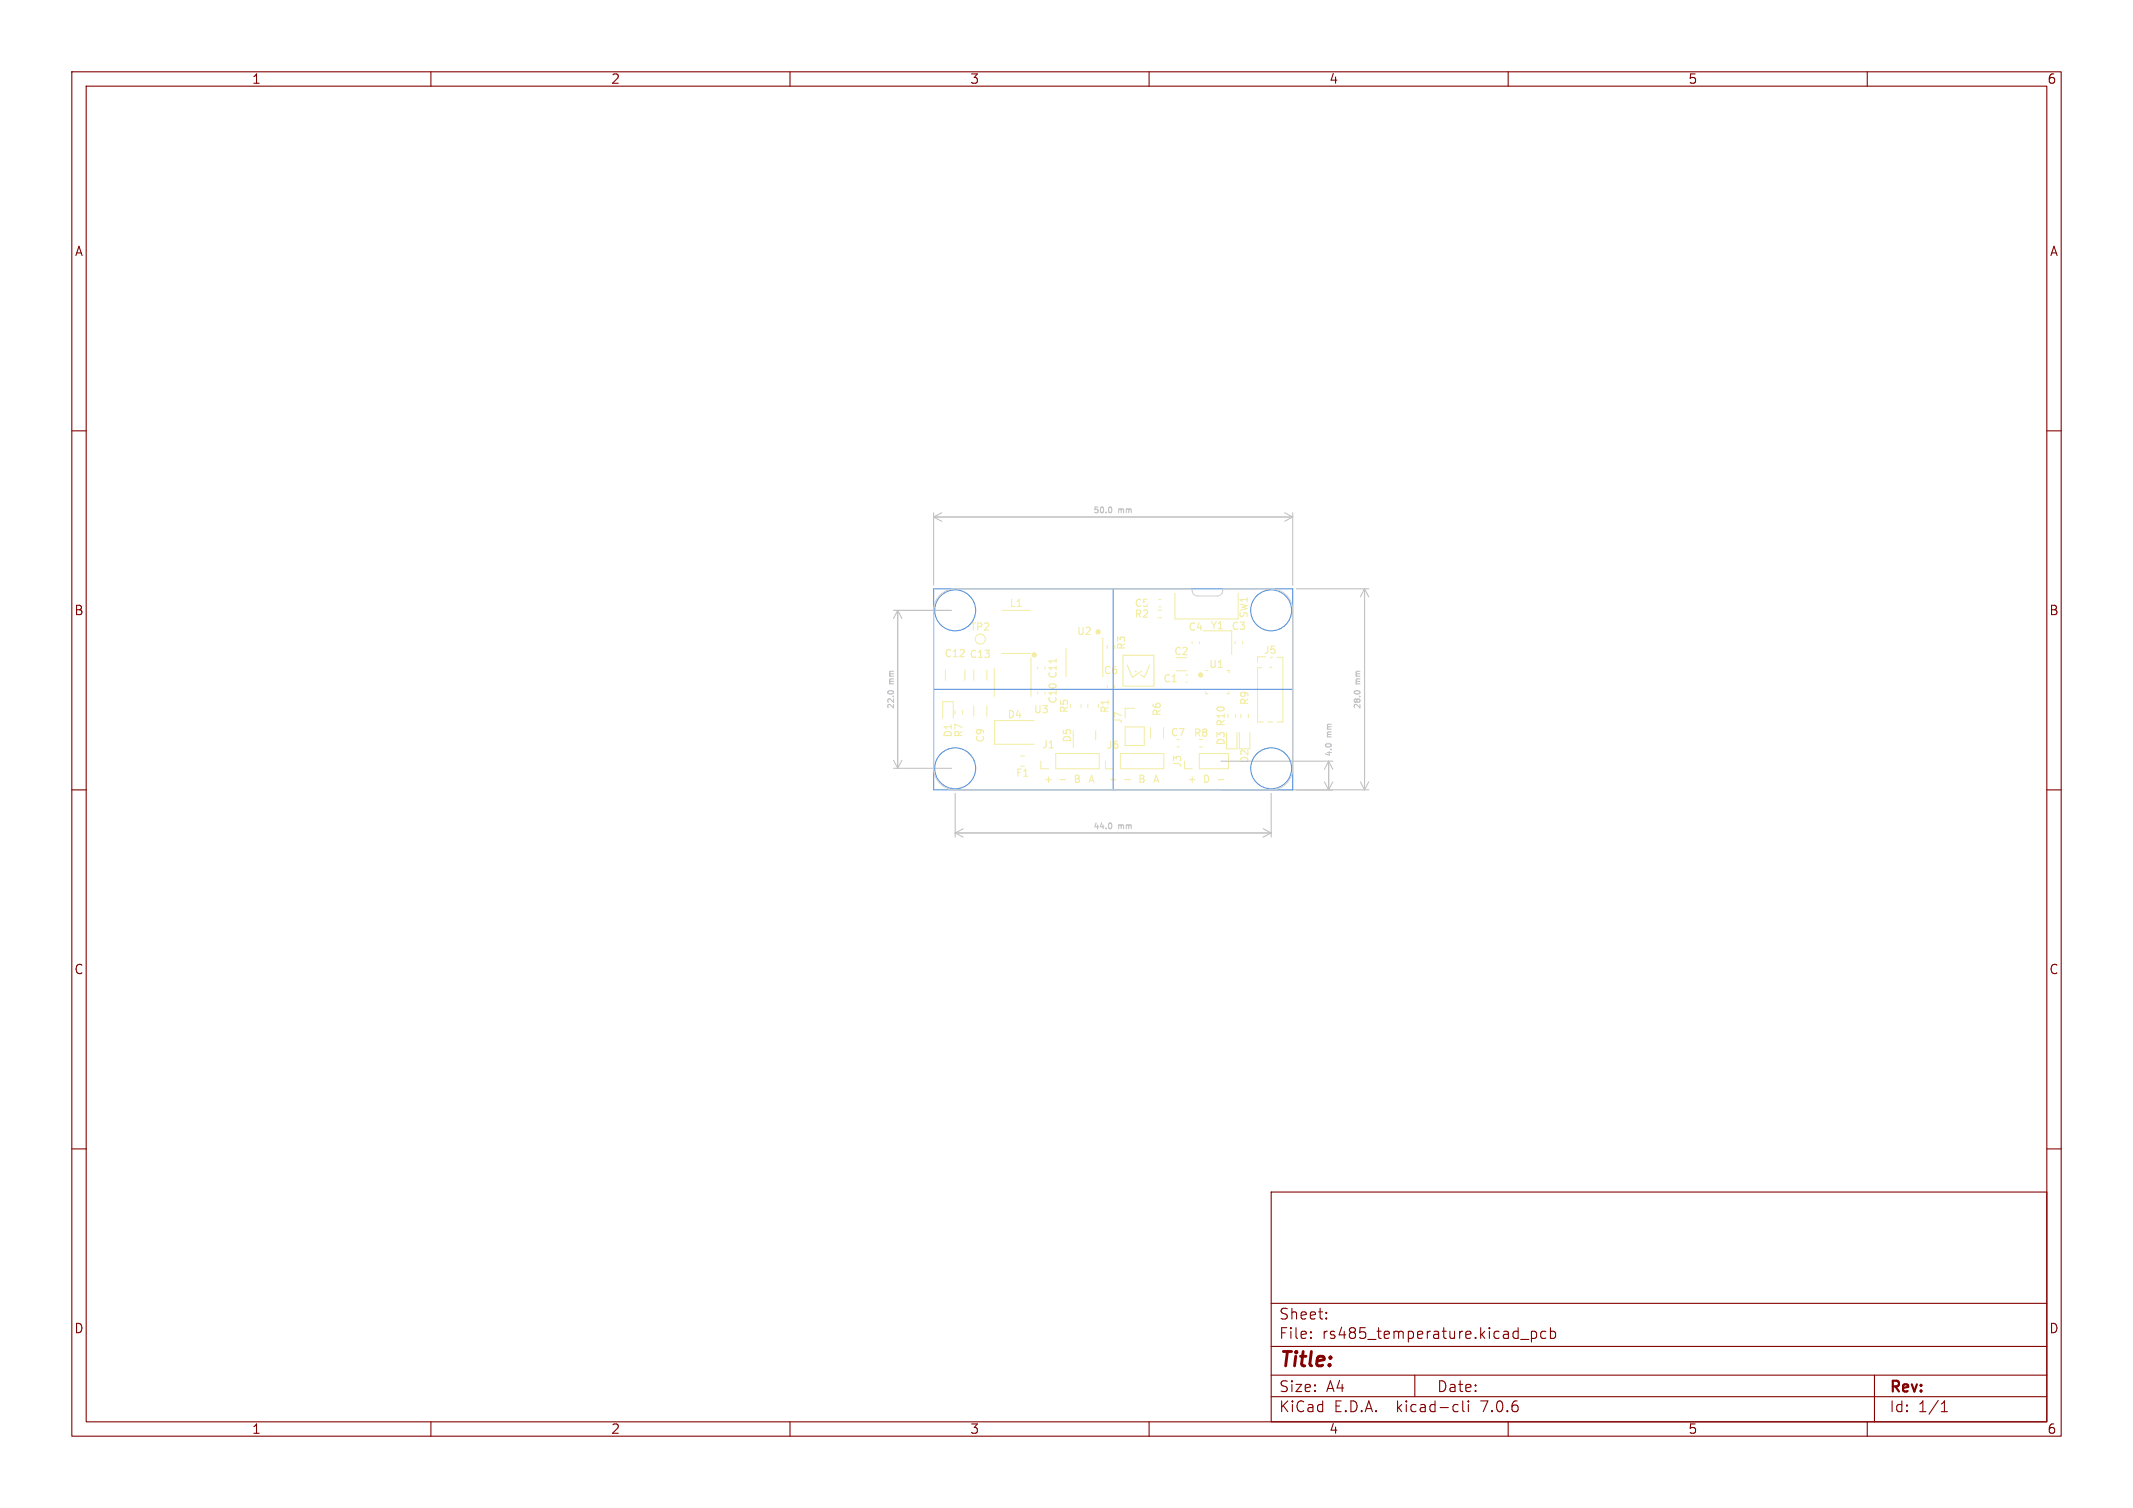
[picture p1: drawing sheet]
<svg xmlns="http://www.w3.org/2000/svg" width="297mm" height="210mm" viewBox="0 0 297 210" stroke-linecap="round" stroke-linejoin="round" font-family="sans-serif">
<defs><g id="words">
<text font-size="2.8" fill="#840000" x="178" y="190.9">Title:</text>
<g font-size="2.1" fill="#840000">
<text x="178" y="184">Sheet:</text>
<text x="178" y="186.7">File:</text>
<text x="184.1" y="186.7">rs485_temperature.kicad_pcb</text>
<text x="178" y="196.9">KiCad</text>
<text x="178" y="194.1">Size:</text>
<text x="184.7" y="194.1">A4</text>
<text x="185.7" y="196.9">E.D.A.</text>
<text x="194.6" y="196.9">kicad-cli</text>
<text x="200" y="194.1">Date:</text>
<text x="206.5" y="196.9">7.0.6</text>
<text x="263" y="194.3">Rev:</text>
<text x="263" y="196.9">Id:</text>
<text x="267.1" y="196.9">1/1</text>
</g>
<g font-size="1.8" fill="#840000">
<text x="35" y="11.9">1</text>
<text x="85" y="11.9">2</text>
<text x="135" y="11.9">3</text>
<text x="185" y="11.9">4</text>
<text x="235" y="11.9">5</text>
<text x="285" y="11.9">6</text>
<text x="10.3" y="35.9">A</text>
<text x="285.4" y="35.9">A</text>
<text x="10.3" y="85.9">B</text>
<text x="285.3" y="85.9">B</text>
<text x="10.3" y="135.9">C</text>
<text x="285.3" y="135.9">C</text>
<text x="10.3" y="185.9">D</text>
<text x="285.3" y="185.9">D</text>
<text x="35" y="199.9">1</text>
<text x="85" y="199.9">2</text>
<text x="135" y="199.9">3</text>
<text x="185" y="199.9">4</text>
<text x="235" y="199.9">5</text>
<text x="285" y="199.9">6</text>
</g>
<g font-size="1.4" fill="#f2eda1">
<text x="135" y="88">TP2</text>
<text x="140.6" y="84.7">L1</text>
<text x="149.9" y="88.6">U2</text>
<text x="157.9" y="86.2">R2</text>
<text x="165.4" y="88">C4</text>
<text x="171.4" y="87.9">C3</text>
<text x="173.9" y="86.1" transform="rotate(-90 173.9 86.1)">SW1</text>
<text x="153.6" y="94.1">C6</text>
<text x="156.9" y="90.6" transform="rotate(-90 156.9 90.6)">R3</text>
<text x="161.9" y="95.2">C1</text>
<text x="163.4" y="91.4">C2</text>
<text x="168.3" y="93.2">U1</text>
<text x="175.9" y="91.3">J5</text>
<text x="140.2" y="100.2">D4</text>
<text x="148.9" y="99.4" transform="rotate(-90 148.9 99.4)">R5</text>
<text x="154.6" y="99.4" transform="rotate(-90 154.6 99.4)">R1</text>
<text x="156.4" y="100.9" transform="rotate(-90 156.4 100.9)">J7</text>
<text x="161.8" y="99.8" transform="rotate(-90 161.8 99.8)">R6</text>
<text x="174" y="98.3" transform="rotate(-90 174 98.3)">R9</text>
<text x="134.2" y="102.8" transform="rotate(-90 134.2 102.8)">R7</text>
<text x="137.2" y="103.5" transform="rotate(-90 137.2 103.5)">C9</text>
<text x="145" y="104.4">J1</text>
<text x="149.3" y="103.5" transform="rotate(-90 149.3 103.5)">D5</text>
<text x="154" y="104.5">J6</text>
<text x="162.9" y="102.7">C7</text>
<text x="164.7" y="107" transform="rotate(-90 164.7 107)">J3</text>
<text x="166.1" y="102.8">R8</text>
<text x="170.7" y="103.9" transform="rotate(-90 170.7 103.9)">D3 R10</text>
<text x="174" y="106.4" transform="rotate(-90 174 106.4)">D2</text>
<text x="141.4" y="108.4">F1</text>
<text x="145.3" y="109.2">+</text>
<text x="149.4" y="109.2">B</text>
<text x="151.4" y="109.2">A</text>
<text x="154.3" y="109.2">+</text>
<text x="158.4" y="109.2">B</text>
<text x="160.4" y="109.2">A</text>
<text x="165.3" y="109.2">+</text>
<text x="167.4" y="109.2">D -</text>
</g>
<g font-size="1.4" fill="#fff">
<text x="157.9" y="84.7">C5</text>
<text x="168.5" y="87.8">Y1</text>
<text x="131.4" y="91.7">C12 C13</text>
<text x="143.9" y="99.5">U3</text>
<text x="147.3" y="98.1" transform="rotate(-90 147.3 98.1)">C10 C11</text>
<text x="132.7" y="102.8" transform="rotate(-90 132.7 102.8)">D1</text>
</g>
<g font-size="1.1" fill="#c2c2c2">
<text x="152.2" y="71.7">50.0</text>
<text x="155.7" y="71.7">mm</text>
<text x="124.7" y="95.3" transform="rotate(-90 124.7 95.3)">mm</text>
<text x="189.6" y="95.3" transform="rotate(-90 189.6 95.3)">mm</text>
<text x="124.7" y="98.8" transform="rotate(-90 124.7 98.8)">22.0</text>
<text x="189.6" y="98.8" transform="rotate(-90 189.6 98.8)">28.0</text>
<text x="185.6" y="105.5" transform="rotate(-90 185.6 105.5)">4.0</text>
<text x="185.6" y="102.7" transform="rotate(-90 185.6 102.7)">mm</text>
<text x="152.2" y="115.7">44.0</text>
<text x="155.7" y="115.7">mm</text>
</g>
</g></defs>
<g fill="none" stroke="#840000" stroke-width=".15">
<path d="M10 10h277v190h-277zM12 12h273v186h-273zM60 10v2M110 10v2M160 10v2M210 10v2M260 10v2M10 60h2M285 60h2M10 110h2M285 110h2M10 160h2"/>
<path d="M285 160h2M177 166h108v32h-108zM60 198v2M110 198v2M160 198v2M177 194.5h108M177 191.5h108M177 187.5h108M177 181.5h108M182.5 186.3h.1l-.1 .1M182.5 186.3v.1M182.5 185.5v.1"/>
<path d="M182.5 185.5h.1l-.1 .1M184.7 183.6v.1M184.7 183.6h-.1l.1 .1M184.7 182.8v.1M184.7 182.8h-.1l.1 .1M197 191.5v3M202.6 195.6l.4 .1M203 196.5l-.4 .1M203.7 195.1v1.3l.2 .2M204.5 195.1v.1M204.5 195.6v1M204.5 195.1l-.1 .1h.1"/>
<path d="M210 198v2M211.7 186.5h1.2M213.2 185.4v1.5M213.2 185.5l.5-.1 .3 .3v.4l-.2 .2-.1 .1-.5-.1M215.2 185.5l-.4-.1-.3 .3v.4l.2 .2 .1 .1 .4-.1M215.9 185.5l.4-.1 .3 .3v.4l-.1 .2-.2 .1-.4-.1M215.9 184.9v1.5M260 198v2M261 191.5v6.5M270.3 196.6h.9M270.3 195.5l.4-.4v1.5"/>
</g>
<g fill="#f2eda1" stroke="#f2eda1" stroke-width=".14">
<circle cx="144" cy="91.2" r=".3"/>
<circle cx="152.9" cy="88" r=".3"/>
<circle cx="167.2" cy="94" r=".3"/>
</g>
<path d="M147.1 91.8v.5M147.6 108.6h.8M156.6 108.6h.8M169.6 108.6h.8" fill="none" stroke="#f2eda1" stroke-width=".15"/>
<g fill="none" stroke="#f2eda1" stroke-width=".14">
<path d="M144.5 96.4v.2M145.5 96.4v.2M150.5 98.1v.4M154.2 89.9v.4M155.2 89.9v.4M167.9 93.4h.3M167.9 96.3v.3h.3M170.8 93.4h.3v.3M171.1 96.3v.3h-.3M142.1 106.7h.6M142.1 105.3h.6M170.8 102v2.3h1.4v-2.3"/>
<path d="M172.6 102v2.3M174 102v2.3"/>
</g>
<g fill="#f2eda1">
<path d="M156.3 91.2h4.4l.1 4.4h-4.5v-.1h4.3v-4.2h-4.2v4.2h-.1z"/>
<path d="M158 93.4l.3 .2a.19 .19 0 0 1-.2 0 .19 .19 0 0 1-.1-.2z"/>
<path d="M160.1 92.5v.2l-.7 1.6a.36 .36 0 0 1-.5-.2l-.2-.1a.49 .49 0 0 1 .6 .2z"/>
<path d="M156.9 92.5h.1l.7 1.7 1.2-.8 .2 .1-1.5 .9z"/>
</g>
<g fill="none" stroke="#f2eda1" stroke-width=".14">
<path d="M131.6 93.3v1.4M133 99v.4M134 99v.4M134.4 93.3v1.4M135.6 93.3v1.4M135.6 98.3v1.4M137.4 93.3v1.4M137.4 98.3v1.4M138.4 93.1v3.9M139.5 91h4M139.5 85h4M143.6 91.6v5.4"/>
<path d="M144.5 92.9v.3M145.5 92.9v.3M148.4 90.4v3.9M151.5 98.1v.4M152.9 98.1v.4M153.6 88.8v5.5M154.2 95.5v.2M155.2 95.5v.2M158 98.6h-1.3v1.4M161.3 85h.4M161.3 86h.4M161.4 84.5h.2"/>
<path d="M161.4 83.5h.2M163.6 82.6v3.6h8.8v-3.6M163.8 93.4h1.4M165.1 95h.3M165.1 94h.3M166 89.4v.2M167 89.4v.2M167.5 87.8h4v3.3M172 89.4v.2M172 99.4v.5M172.8 99.5v.4M173 89.4v.2"/>
<path d="M173.8 99.5v.4M175.7 93h-.6v7.5h.8M176.2 91.5h-1.1v.7M176.8 93h.1M177 92.8v.1M177.8 91.5h.8v9h-.8M131.3 100v-2.3h1.4v2.3M144 100.4h-5.5v3.3h5.5M144.9 106v1.1h1.1M147 104.9h6.1v2.2h-6.1zM149.4 102.4v1.7M152.6 101.8v1.3"/>
<path d="M153.9 106v1.1h1.1M156 104.9h6.1v2.2h-6.1zM156.7 101.2h2.6v2.6h-2.6zM160.2 101.3v1.5M162 101.3v1.5M163.9 104h.3M164.9 107.1h1.1M167 104.9h4.1v2.2h-4.1zM167 104h.5M176.5 100.5h.7"/>
<circle cx="136.5" cy="89" r=".7"/>
</g>
<g fill="#fff" stroke="#fff" stroke-width=".14">
<circle cx="137" cy="108.5" r=".18"/>
<circle cx="144" cy="83.5" r=".17"/>
<circle cx="161" cy="90.5" r=".17"/>
<circle cx="149.5" cy="83.5" r=".17"/>
<circle cx="154" cy="101" r=".17"/>
<circle cx="157.5" cy="92" r=".17"/>
<circle cx="152.5" cy="92.5" r=".17"/>
<circle cx="147" cy="99" r=".17"/>
<circle cx="159.5" cy="96.5" r=".17"/>
<circle cx="147" cy="87.5" r=".17"/>
<circle cx="156.5" cy="85" r=".17"/>
<circle cx="154" cy="83.5" r=".17"/>
<circle cx="152" cy="85" r=".17"/>
<circle cx="177.5" cy="102.5" r=".17"/>
<circle cx="147" cy="90" r=".17"/>
<circle cx="137" cy="83.5" r=".17"/>
<circle cx="179" cy="88.5" r=".18"/>
<circle cx="163.5" cy="87.5" r=".17"/>
<circle cx="163.5" cy="100.5" r=".17"/>
<circle cx="147" cy="85" r=".17"/>
<circle cx="150" cy="92.5" r=".17"/>
<circle cx="131.5" cy="88.5" r=".17"/>
<circle cx="163.3" cy="104.5" r=".18"/>
<circle cx="135" cy="97.5" r=".17"/>
<circle cx="132" cy="97" r=".17"/>
<circle cx="147" cy="102.5" r=".17"/>
<circle cx="155.6" cy="97.2" r=".15"/>
<circle cx="141.7" cy="95.5" r=".17"/>
<circle cx="153.8" cy="96.4" r=".15"/>
<circle cx="135" cy="95.5" r=".17"/>
<circle cx="164.4" cy="93.1" r=".18"/>
<circle cx="139.3" cy="95.2" r=".17"/>
<circle cx="155.6" cy="96.4" r=".15"/>
<circle cx="142.8" cy="96" r=".17"/>
<circle cx="140.4" cy="96" r=".17"/>
<circle cx="173.6" cy="89.7" r=".17"/>
<circle cx="170.6" cy="91.4" r=".17"/>
<circle cx="155.5" cy="90.9" r=".15"/>
<circle cx="148.3" cy="95.5" r=".15"/>
<circle cx="150.7" cy="100.3" r=".15"/>
<circle cx="148.3" cy="94.7" r=".15"/>
<circle cx="142.9" cy="99.5" r=".18"/>
<circle cx="153.8" cy="97.2" r=".15"/>
<circle cx="167.2" cy="95.4" r=".15"/>
<circle cx="169.2" cy="94.6" r=".15"/>
<circle cx="165.4" cy="88.7" r=".17"/>
<circle cx="172.4" cy="104.6" r=".17"/>
<circle cx="167.2" cy="97" r=".15"/>
<circle cx="178.4" cy="100.9" r=".15"/>
<circle cx="131" cy="101.8" r=".18"/>
<circle cx="151.3" cy="100.3" r=".15"/>
<circle cx="175" cy="104.1" r=".17"/>
<circle cx="133.5" cy="97.5" r=".17"/>
<circle cx="165.3" cy="95.3" r=".17"/>
<circle cx="160" cy="98" r=".17"/>
<circle cx="167.5" cy="85.5" r=".17"/>
<circle cx="169.9" cy="95.3" r=".15"/>
<circle cx="166.3" cy="96.5" r=".15"/>
<circle cx="167.9" cy="97.7" r=".15"/>
<circle cx="171.6" cy="93.8" r=".15"/>
<circle cx="156" cy="88.2" r=".15"/>
<circle cx="158" cy="100" r=".17"/>
<circle cx="158" cy="102.5" r=".17"/>
<circle cx="176.2" cy="92.2" r=".17"/>
<circle cx="177.5" cy="92.2" r=".17"/>
<circle cx="176.2" cy="93.5" r=".17"/>
<circle cx="177.5" cy="93.5" r=".17"/>
<circle cx="176.2" cy="94.8" r=".17"/>
<circle cx="177.5" cy="94.8" r=".17"/>
<circle cx="176.2" cy="96" r=".17"/>
<circle cx="177.5" cy="96" r=".17"/>
<circle cx="176.2" cy="97.3" r=".17"/>
<circle cx="177.5" cy="97.3" r=".17"/>
<circle cx="176.2" cy="98.6" r=".17"/>
<circle cx="177.5" cy="98.6" r=".17"/>
<circle cx="176.2" cy="99.8" r=".17"/>
<circle cx="177.5" cy="99.8" r=".17"/>
<circle cx="177" cy="85" r=".18"/>
<circle cx="133" cy="107" r=".17"/>
<circle cx="146" cy="106" r=".17"/>
<circle cx="148" cy="106" r=".17"/>
<circle cx="150" cy="106" r=".17"/>
<circle cx="152" cy="106" r=".17"/>
<circle cx="133" cy="85" r=".17"/>
<circle cx="166.9" cy="84.1" r=".18"/>
<circle cx="169.2" cy="84.1" r=".18"/>
<circle cx="166" cy="106" r=".17"/>
<circle cx="168" cy="106" r=".17"/>
<circle cx="170" cy="106" r=".18"/>
<circle cx="155" cy="106" r=".17"/>
<circle cx="157" cy="106" r=".17"/>
<circle cx="159" cy="106" r=".17"/>
<circle cx="161" cy="106" r=".17"/>
<circle cx="177" cy="107" r=".18"/>
</g>
<g fill="none" stroke="#c2c2c2" stroke-width=".15">
<path d="M130 71.4v10.1M130 72h50M130 72l1.1 .6M131.1 71.4l-1.1 .6M154.6 70.6a.5 .5 0 0 1 0 .8M178.9 71.4l1.1 .6M180 71.4v10.1M180 72l-1.1 .6M123.6 96.4a.5 .5 0 0 1 .8 0M124.4 85h8.1M125 85v22M125 85l.6 1.1"/>
<path d="M125 85l-.6 1.1M180.5 82h10.1M188.6 96.4a.5 .5 0 0 1 .8 0M190 82v28M190 82l.6 1.1M190 82l-.6 1.1M124.4 107h8.1M124.4 105.9l.6 1.1M125.6 105.9l-.6 1.1M133 110.5v6.1M133 116h44M133 116l1.1 .6"/>
<path d="M134.1 115.4l-1.1 .6M154.6 114.6a.5 .5 0 0 1 0 .8M170 110h20.6M170 106h15.6M175.9 115.4l1.1 .6M177 110.5v6.1M177 116l-1.1 .6M184.4 108.9l.6 1.1M184.7 103.6h.5M185 106v4M185 106l.6 1.1M185 106l-.6 1.1"/>
<path d="M185.6 108.9l-.6 1.1M189.4 108.9l.6 1.1M190.6 108.9l-.6 1.1"/>
</g>
<g fill="none" stroke="#5994dc" stroke-width=".15">
<path d="M130 82h50v28h-50zM130 96h50M155 82v28"/>
<circle cx="133" cy="85" r="2.85"/>
<circle cx="177" cy="85" r="2.85"/>
<circle cx="133" cy="107" r="2.85"/>
<circle cx="177" cy="107" r="2.85"/>
</g>
<path d="M130.9 82.8l.9-.6 1.2-.2h32.7l.2 .1a.95 .95 0 0 0 .8 .9h2.8a.89 .89 0 0 0 .8-.9l.2-.1h6.5a3 3 0 0 1 3 3v22a3 3 0 0 1-3 3h-44a3 3 0 0 1-3-3v-22l.2-1 .3-.6z" fill="none" stroke="#d0d2cd" stroke-width=".14"/>
<use href="#words"/>
</svg>
